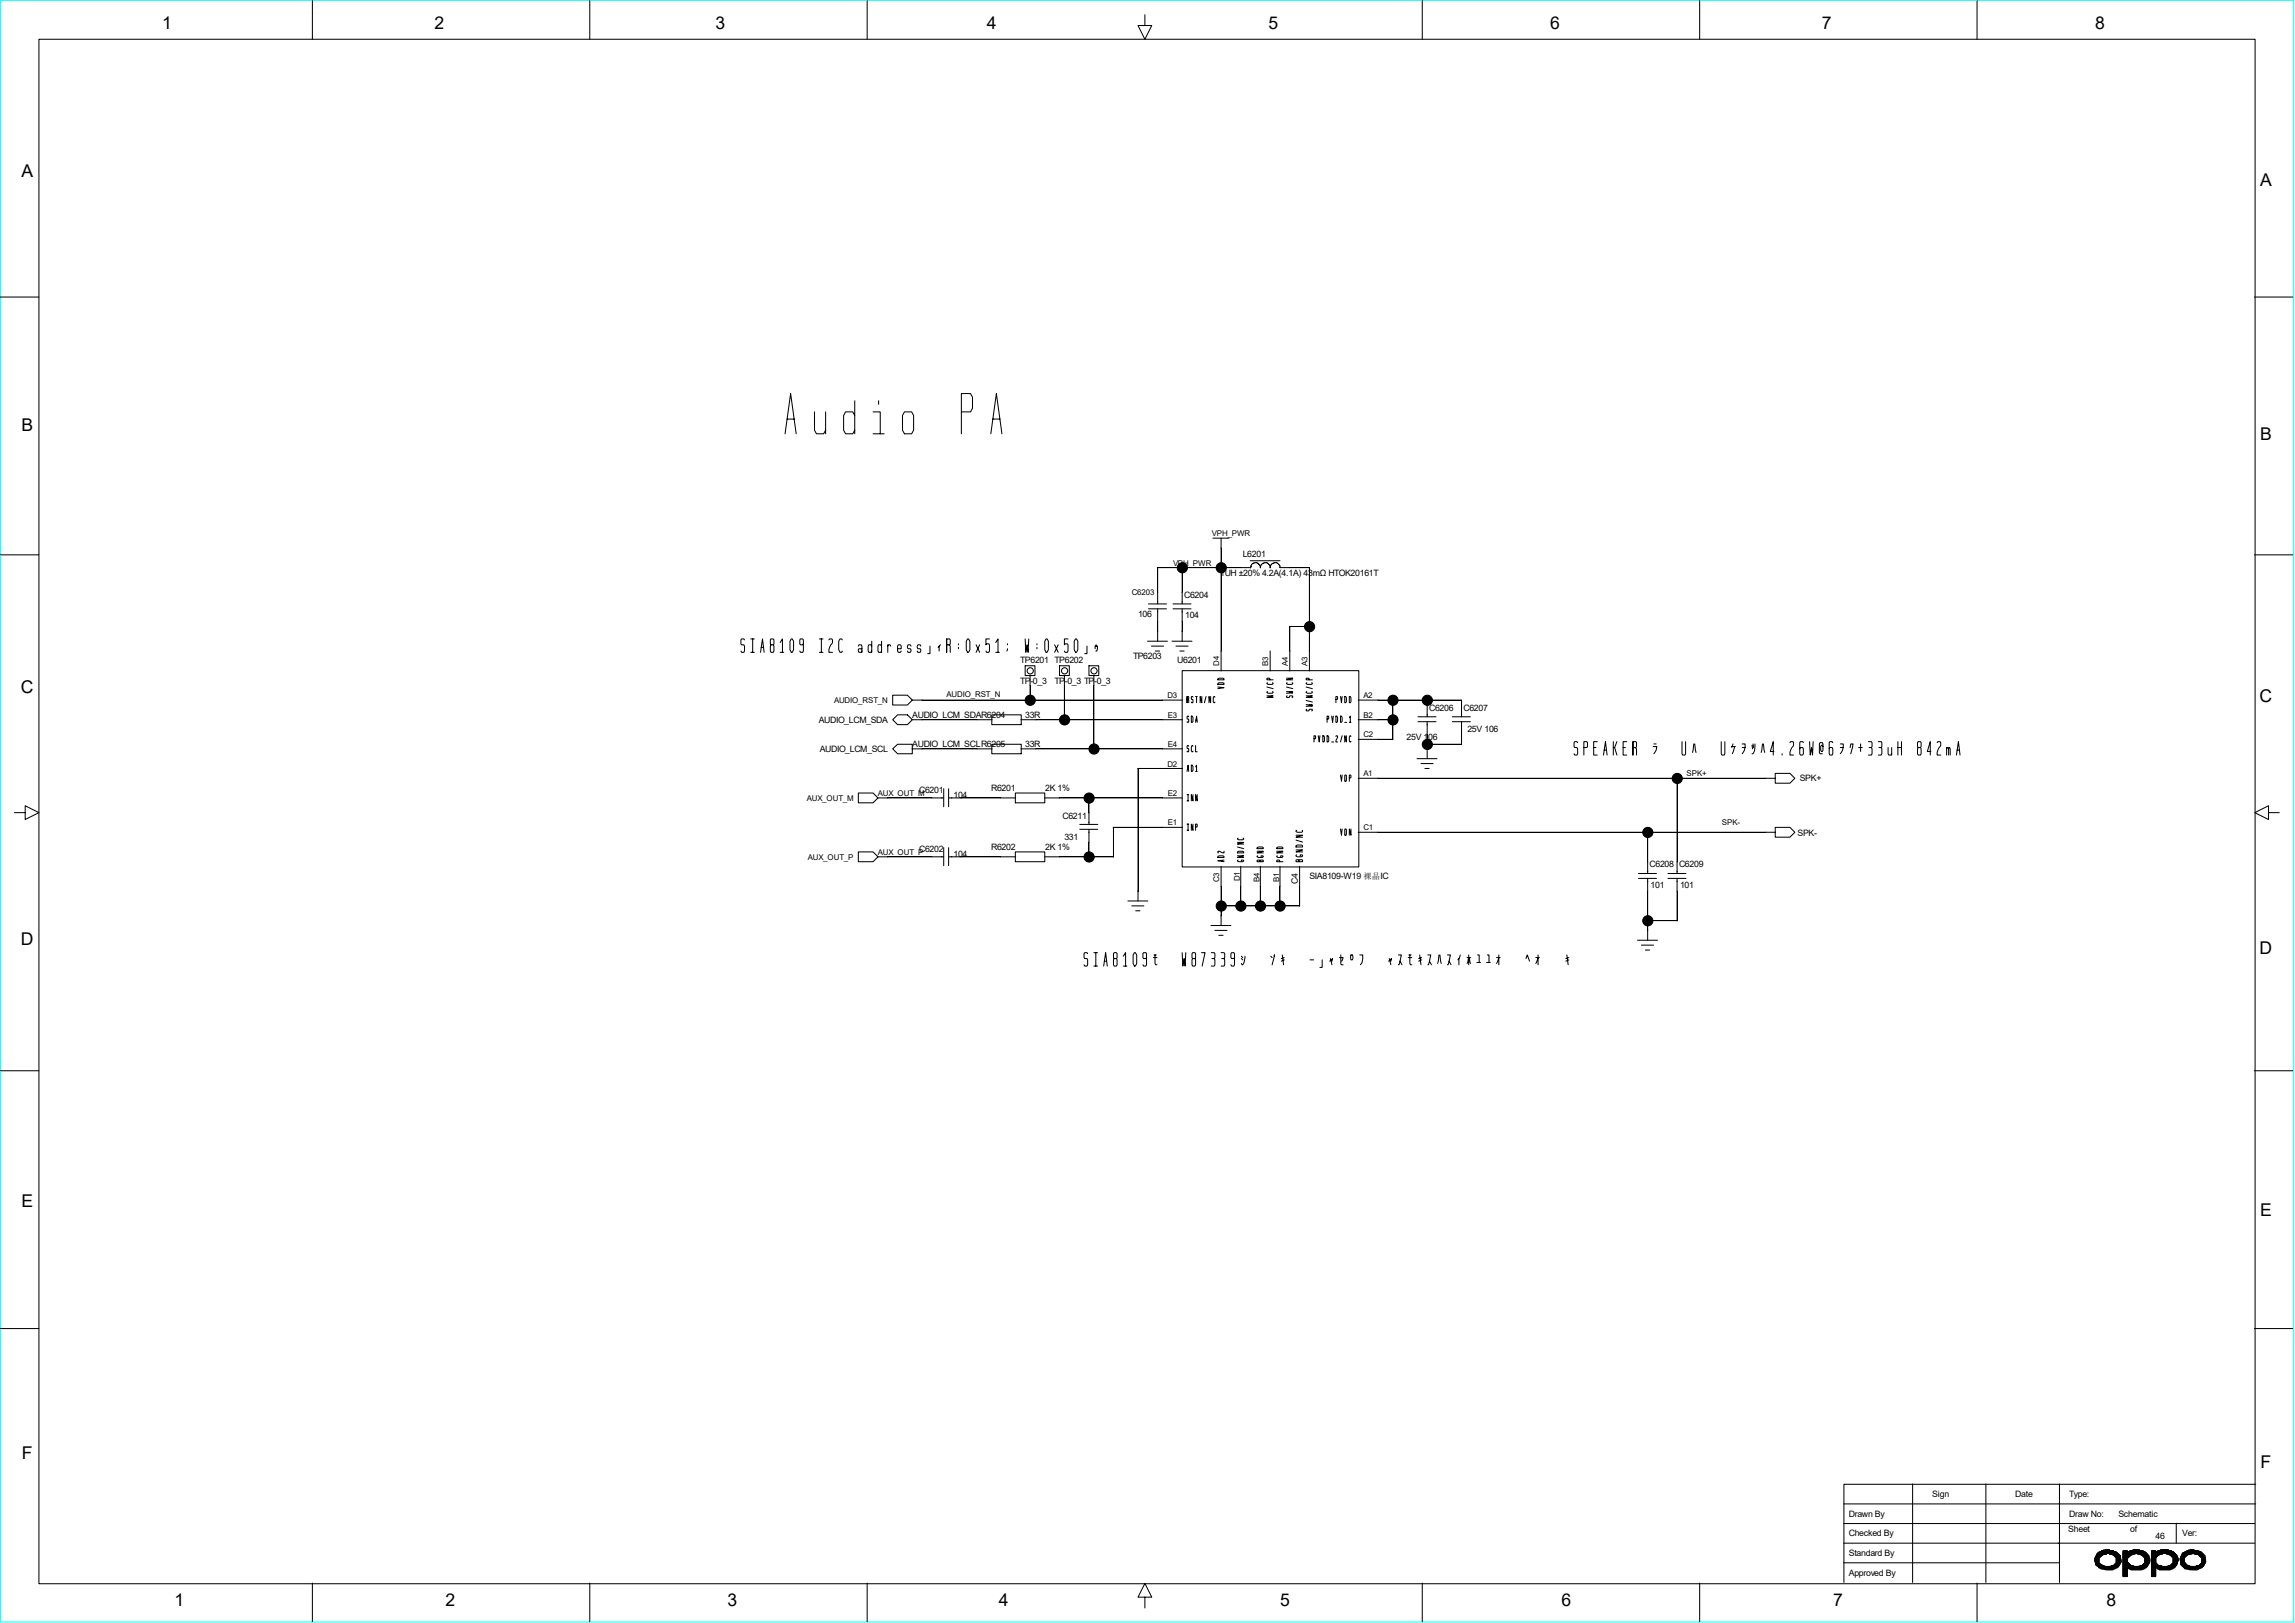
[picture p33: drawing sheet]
<svg xmlns="http://www.w3.org/2000/svg" width="297mm" height="210mm" viewBox="0 0 297 210" stroke-linecap="round" stroke-linejoin="round" font-family="sans-serif">
<defs><g id="words">
<g font-size="2.3">
<text x="21" y="3.8">1</text>
<text x="56.2" y="3.8">2</text>
<text x="92.6" y="3.8">3</text>
<text x="127.7" y="3.8">4</text>
<text x="164.2" y="3.8">5</text>
<text x="200.6" y="3.8">6</text>
<text x="235.8" y="3.8">7</text>
<text x="271.1" y="3.8">8</text>
<text x="2.8" y="22.9">A</text>
<text x="292.5" y="24.1">A</text>
<text x="2.8" y="55.8">B</text>
<text x="292.5" y="56.9">B</text>
<text x="2.7" y="89.7">C</text>
<text x="292.4" y="90.8">C</text>
<text x="2.7" y="122.3">D</text>
<text x="292.4" y="123.4">D</text>
<text x="2.8" y="156.2">E</text>
<text x="292.5" y="157.3">E</text>
<text x="2.8" y="188.8">F</text>
<text x="292.5" y="189.9">F</text>
<text x="22.6" y="207.8">1</text>
<text x="57.7" y="207.8">2</text>
<text x="94.2" y="207.8">3</text>
<text x="129.2" y="207.8">4</text>
<text x="165.7" y="207.8">5</text>
<text x="202.1" y="207.8">6</text>
<text x="237.2" y="207.8">7</text>
<text x="272.6" y="207.8">8</text>
</g>
<g font-size="1.1">
<text x="153.2" y="77.3">C6204</text>
<text x="157.9" y="74.5">1UH ±20% 4.2A(4.1A) 43mΩ HTOK20161T</text>
<text x="160.8" y="72.1">L6201</text>
<text x="147.3" y="79.9">106</text>
<text x="153.4" y="80">104</text>
<text x="132" y="85.9">TP6201 TP6202</text>
<text x="132" y="88.5">TP-0_3</text>
<text x="136.5" y="88.5">TP-0_3 TP-0_3</text>
<text x="146.6" y="85.2">TP6203</text>
<text x="152.4" y="85.9">U6201</text>
<text x="106" y="93.5">AUDIO_LCM_SDA</text>
<text x="118.1" y="92.9">AUDIO_LCM_SDAR6204</text>
<text x="132.7" y="92.9">33R</text>
<text x="182" y="95.8">25V 106</text>
<text x="185" y="91.9">C6206</text>
<text x="189.4" y="91.9">C6207</text>
<text x="189.9" y="94.7">25V 106</text>
<text x="106.1" y="97.3">AUDIO_LCM_SCL</text>
<text x="118.1" y="96.7">AUDIO_LCM_SCLR6205</text>
<text x="132.7" y="96.7">33R</text>
<text x="232.9" y="101.1">SPK+</text>
<text x="119" y="102.7">C6201</text>
<text x="123.4" y="103.3">104</text>
<text x="128.3" y="102.4">R6201</text>
<text x="135.3" y="102.4">2K 1%</text>
<text x="137.5" y="106">C6211</text>
<text x="119" y="110.3">C6202</text>
<text x="123.4" y="110.9">104</text>
<text x="128.3" y="110">R6202</text>
<text x="135.3" y="110">2K 1%</text>
<text x="137.8" y="108.7">331</text>
<text x="169.5" y="113.7">SIA8109-W19 裸晶IC</text>
<text x="213.5" y="112.2">C6208 C6209</text>
<text x="232.6" y="108.2">SPK-</text>
<text x="168" y="114.4" transform="rotate(-90 168 114.4)">C4</text>
<text x="213.6" y="114.9">101</text>
<text x="217.4" y="114.9">101</text>
<text x="239.3" y="196.3">Drawn By</text>
<text x="250.1" y="193.7">Sign</text>
<text x="260.8" y="193.7">Date</text>
<text x="267.8" y="193.7">Type:</text>
<text x="267.8" y="196.3">Draw No:</text>
<text x="274.2" y="196.3">Schematic</text>
<text x="239.3" y="198.8">Checked By</text>
<text x="239.3" y="201.3">Standard By</text>
<text x="239.3" y="203.9">Approved By</text>
<text x="267.7" y="198.3">Sheet</text>
<text x="275.7" y="198.3">of</text>
<text x="279" y="199.1">46</text>
<text x="282.4" y="198.8">Ver:</text>
</g>
<g font-size="1">
<text x="156.8" y="69.4">VPH_PWR</text>
<text x="146.5" y="77">C6203</text>
<text x="151.8" y="73.2">VPH_PWR</text>
<text x="157.8" y="86.2" transform="rotate(-90 157.8 86.2)">D4</text>
<text x="164.1" y="86.2" transform="rotate(-90 164.1 86.2)">B3</text>
<text x="166.7" y="86.2" transform="rotate(-90 166.7 86.2)">A4</text>
<text x="169.2" y="86.2" transform="rotate(-90 169.2 86.2)">A3</text>
<text x="107.9" y="91">AUDIO_RST_N</text>
<text x="122.5" y="90.1">AUDIO_RST_N</text>
<text x="151.1" y="90.3">D3</text>
<text x="151.1" y="92.9">E3</text>
<text x="176.4" y="95.4">C2</text>
<text x="176.4" y="92.9">B2</text>
<text x="176.4" y="90.3">A2</text>
<text x="151.1" y="99.2">D2</text>
<text x="151.1" y="96.6">E4</text>
<text x="176.4" y="100.5">A1</text>
<text x="218.3" y="100.5">SPK+</text>
<text x="104.4" y="103.6">AUX_OUT_M</text>
<text x="113.6" y="103">AUX_OUT_M</text>
<text x="151.1" y="103">E2</text>
<text x="151.1" y="106.8">E1</text>
<text x="176.4" y="107.4">C1</text>
<text x="222.8" y="106.8">SPK-</text>
<text x="104.6" y="111.3">AUX_OUT_P</text>
<text x="113.6" y="110.6">AUX_OUT_P</text>
<text x="157.8" y="114.2" transform="rotate(-90 157.8 114.2)">C3</text>
<text x="160.4" y="114" transform="rotate(-90 160.4 114)">D1</text>
<text x="163" y="114.1" transform="rotate(-90 163 114.1)">B4</text>
<text x="165.5" y="114.1" transform="rotate(-90 165.5 114.1)">B1</text>
</g>
</g></defs>
<path d="M.1 0h296.7v209.9h-296.7z" fill="none" stroke="#0ff" stroke-width=".13"/>
<g fill="none" stroke="#000" stroke-width=".13">
<path d="M5 5.1h286.8v199.8h-286.8zM40.4 .1v5M76.3 .1v5M112.2 .1v5M148.2 1.9v1.4h.9l-.9 1.8-.9-1.8h.9M184.1 .1v5M220 .1v5M255.9 .1v5M0 38.4h5M291.8 38.4h5M101.6 56.1l.7-5.2 .7 5.2M101.9 54.2h.9"/>
<path d="M105.4 53.3v2.4l.3 .4h.9l.2-.4v-2.4M106.8 55.7v.4M110.6 53.8l-.2-.5h-1l-.2 .5v1.9l.2 .4h1l.2-.4M110.6 51.9v4.2M113 53.3h.9v2.8M113 56.1h1.4M113.7 51.9v.4M117.1 53.3h.9l.2 .5v1.9l-.2 .4h-.9l-.3-.4v-1.9zM124.4 53.3h1.2l.3-.5v-1.4l-.3-.5h-1.2v5.2M128.2 56.1l.7-5.2 .8 5.2M128.5 54.2h.9M0 71.8h5"/>
<path d="M148.6 78.8h2.4M148.6 78.1h2.4M149.8 73.4h12.1M149.8 73.4v4.7M149.8 78.8v4.2M151.8 78.8h2.3M151.8 78.1h2.3M153 73.4v4.7M153 78.8v4.2M157 69.6h2M158 69.6v17.2M161.8 72.6h3.9"/>
<path d="M162.4 72.8l.4 .1 .3 .4M162.4 72.8a.64 .64 0 0 0-.6 .7M163.1 73.2v.3M163.7 72.8l.3 .1 .4 .4M163.7 72.8a.64 .64 0 0 0-.6 .6M164.4 73.2v.3M164.9 72.8l.4 .1 .4 .4M165 72.8a.64 .64 0 0 0-.6 .6M165.6 73.4h3.9v13.4M165.7 73.2v.2M291.8 71.8h5M96.4 82.8l-.1-.1h-.3l-.1 .1v.5l.1 .1h.3l.1 .2v.6l-.1 .2h-.3l-.1-.2"/>
<path d="M97.2 84.4h.4M97.2 82.7h.4M97.4 82.7v1.7M98.4 84.4l.3-1.7 .2 1.7M98.5 83.8h.3M99.8 83.4l-.1 .2v.6l.1 .2h.3l.1-.2v-.6l-.1-.2h-.3l-.1-.1v-.5l.1-.1h.3l.1 .1v.5l-.1 .1M101 83.1l.3-.4v1.7M101 84.4h.4M102.4 82.7h.1l.2 .3v1.1l-.2 .3h-.1l-.2-.3v-1.1zM104 83.3l-.1 .1h-.3l-.1-.1v-.5l.1-.1h.3l.1 .1v1.4l-.1 .2h-.3l-.1-.2M106 84.4h.5M106 82.7h.5"/>
<path d="M106.3 82.7v1.7M107.3 82.8l.1-.1h.3v.1a1.34 1.34 0 0 1-.3 1l-.1 .6h.4M109 82.8l-.1-.1h-.2l-.2 .3v1.1l.2 .3h.2l.1-.2M111.1 83.6l.1-.2h.3v.2v.6v.2h-.3l-.1-.2 .1-.3h.3M111.5 84.2v.2M112.8 83.6l-.1-.2h-.3v.2v.6v.2h.3l.1-.2M112.8 83v1.4M114.1 83.6l-.1-.2h-.3l-.1 .2v.6l.1 .2h.3l.1-.2M114.1 83v1.4M114.9 83.6l.1-.2h.2l.1 .2M114.9 83.4v1M115.5 90h1.9l.7 .6-.7 .6h-1.9z"/>
<path d="M115.5 93.1l.7-.6h1.2l.7 .6-.7 .7h-1.2zM115.5 96.9l.7-.6h1.9v1.2h-1.9zM116.2 83.9h.4l-.1-.5h-.3v.2v.6v.2h.3l.1-.2M117.9 83.6l-.1-.2h-.3l-.1 .4 .1 .1h.3l.1 .3-.1 .2h-.3l-.1-.2M118 90.6h35M118 93.1h10.4M118 96.9h10.4M119.2 83.6l-.1-.2h-.3l-.1 .4 .1 .1h.3l.1 .3-.1 .2h-.3l-.1-.2M120.4 83.6v1h-.3M121.5 83.6v.6M121.7 83.4l-.3 .4M122.5 82.7v1.7v-1.7h.4l.1 .1v.5l-.1 .1h-.4"/>
<path d="M122.8 83.4l.2 .2v.8M124 83.3v.1M124 83.8v.1M125.2 82.7h.1l.2 .3v1.1l-.2 .3h-.1l-.1-.3v-1.1zM126.3 83.4l.5 1M126.8 83.4l-.5 1M128.1 82.7h-.5v.7l.1-.1h.3l.1 .1v.8l-.1 .2h-.3l-.1-.2M128.4 92.5h3.8v1.3h-3.8zM128.4 96.3h3.8v1.2h-3.8zM128.9 83.1l.3-.4v1.7M128.9 84.4h.4M130.4 83.9l-.1 .3"/>
<path d="M130.4 83.3v.1M132.1 93.1h20.9M132.1 96.9h20.9M132.7 86.1h1.2v1.3h-1.2zM132.7 82.7l.1 1.7 .1-1 .2 1v-1.7M133.3 87.4v3.2M134.2 83.3v.1M134.2 83.8v.1M135.4 82.7h.1l.2 .3v1.1l-.2 .3h-.1l-.2-.3v-1.1zM136.5 83.4l.4 1M136.9 83.4l-.4 1M137.1 86.1h1.3v1.3h-1.3z"/>
<path d="M137.8 87.4v5.8M138.2 82.7h-.4v.7v-.1h.3l.1 .1v.8l-.1 .2h-.3v-.2M139.2 82.7h.1l.2 .3v1.1l-.2 .3h-.1l-.2-.3v-1.1zM140.7 83.6v1h-.3M140.9 86.1h1.3v1.3h-1.3zM141.6 87.4v9.5M141.7 83.9v-.3h.3l-.1 .6h-.1M141.9 83.4v.2M147.2 99.4h5.8M147.3 99.4v17.2M148.5 83h2.6M149 83.6h1.6"/>
<path d="M149.5 84.2h.6M151.7 83h2.6M152.2 83.6h1.6M152.7 84.2h.5M153 86.8h22.9v25.4h-22.9zM153.6 99.8l.2-.8v.8M153.6 90.1v.8v-.8h.2v.3l-.2 .1M153.7 99.5h.1M153.8 90.5v.1v.3M153.8 92.8v-.1l-.2 .1 .1 .2 .1 .1v.4l-.2-.1M153.8 96.6v-.1l-.2 .1 .1 .3h.1v.4l-.2-.1M154.2 99h.1l.1 .2v.5l-.1 .1h-.1z"/>
<path d="M154.2 92.7h.1l.1 .1v.5l-.1 .2h-.1zM154.4 90.2l-.1-.1-.1 .1v.3l.2 .1-.1 .3-.1-.1M154.4 96.6l-.1-.1-.1 .1v.6l.1 .1 .1-.1M154.7 99.2l.2-.2v.8M154.7 93.5l.2-.8v.8M154.7 96.5v.8h.2M154.7 90.1h.2M154.7 99.8h.2M154.8 93.2h.1M154.9 90.1v.8M155.5 90.1v.8l-.2-.8v.8M156.1 90.1l-.2 .8"/>
<path d="M156.7 90.1v.8l-.2-.8v.8M157.2 90.2l-.1-.1-.1 .2v.5l.1 .1 .1-.1M157.6 88.9l.8 .1-.8 .1M157.6 88.4l.7-.1 .1 .1v.2h-.8zM157.6 87.8h.7h.1v.2h-.8zM164 90h.8l-.8 .3h.8M164 88.9l.8 .2M164 89.5v.1l.1 .1h.5l.2-.1-.1-.1M164 88.3v.2l.1 .1h.5l.2-.1-.1-.2M164.3 88v-.2h-.3v.2h.8M164.4 84.2v2.6M166.5 89.5h.8l-.4 .1 .4 .1h-.8"/>
<path d="M166.5 87.8h.8l-.8 .2h.8M166.5 88.9l.8 .2M166.6 90l-.1 .1 .1 .2 .3-.1 .1-.2 .3 .1-.1 .2M166.6 88.3l-.1 .2 .2 .1h.5l.1-.1-.1-.2M166.9 81.1h2.6M166.9 81.1v5.7M169 91.2h.8l-.4 .1 .4 .1h-.8M169 90h.8l-.8 .3h.8M169 90.6l.8 .2M169 88.9l.8 .2M169.1 91.8h-.1l.1 .2 .3-.1 .1-.1h.3v.2M169.1 89.5l-.1 .1 .2 .1h.5l.1-.1v-.1"/>
<path d="M169.1 88.3l-.1 .2 .2 .1h.5l.1-.1v-.2M169.4 88l-.1-.2h-.3v.2h.8M170.1 95.6l.2-.1-.1-.3h-.1v.8M170.6 95.2l.1 .8 .1-.8M171.2 95.2h.1l.1 .2v.5l-.1 .1h-.1zM171.7 93h.3l-.1-.3h-.2v.8M171.7 95.2h.2l.1 .2v.5l-.1 .1h-.2zM172.3 92.7l.2 .8 .1-.8M172.3 96h.3M172.9 95.3v-.1l.2 .1-.2 .7h.2M172.9 92.7h.1l.1 .1v.5l-.1 .2h-.1zM172.9 90.5l.2-.1v-.3h-.2v.8"/>
<path d="M173.5 90.1l.1 .8 .1-.8M173.5 92.7h.1l.1 .1v.5l-.1 .2h-.1zM173.7 95.2l-.2 .8M174 90.1h.2v.2v.5v.1h-.2zM174 93.5h.3M174.2 95.2v.8l-.2-.8v.8M174.6 90.1h.2v.2v.5v.1h-.2zM174.6 92.9l.2-.2v.8M174.6 93.5h.2M174.8 95.3l-.1-.1-.1 .2v.5l.1 .1 .1-.1M175.8 90.6h13.3v2.2M175.8 93.1h4.5"/>
<path d="M175.8 95.7h4.5M180.3 90.6v5.1M183.4 98.2h2.6M183.5 93.4h2.3M183.5 92.8h2.3M183.9 98.8h1.6M184.4 99.4h.6M184.7 96.3h4.4M184.7 90.6v2.2M184.7 93.4v4.8M188 93.4h2.3M188 92.8h2.3"/>
<path d="M189.1 93.4v3M204.2 96.1l-.1-.1h-.3l-.1 .1v.5l.1 .1h.3l.1 .2v.6l-.1 .2h-.3l-.1-.2M205 96.7h.4v-.1v-.5v-.1h-.4v1.7M206.2 96.7h.3M206.7 96h-.5v1.7h.5M207.5 97.7l.3-1.7 .2 1.7M207.6 97.1h.3M208.8 96v1.7M209 96.7l.3 1M209.3 96l-.3 .7h-.2M210.1 96.7h.3M210.5 96h-.4v1.7h.4"/>
<path d="M211.3 96v1.7v-1.7h.4l.1 .1v.5l-.1 .1h-.4M211.6 96.7l.2 .2v.8M214 96.6h.4l-.1 .5-.3 .4M214 96.3h.3M217.7 96v1.5l.1 .2h.3v-.2v-1.5M219.2 96.3l-.2 1.1M219.3 96.3l.2 1.1M222.8 96v1.5v.2h.3l.1-.2v-1.5M224.1 96.6h.5M224.3 96.3l-.2 .4M224.5 96.6l-.3 .9M225.5 96.3h.3a1.49 1.49 0 0 1-.3 1.2"/>
<path d="M225.5 96.7h.3M226.7 96.4l.1 .5M226.9 96.3v.4M227.1 96.3l-.1 .9-.1 .3h-.2M228.1 96.3l-.2 1.1M228.2 96.3l.2 1.1M229.6 97.2h-.5l.4-1.2v1.7M230.6 97.5v.2M231.6 96.1l.1-.1h.3l.1 .1a1.34 1.34 0 0 1-.4 1l-.1 .6h.5M233.4 96.1l-.1-.1h-.3l-.1 .1v1.4l.1 .2h.3l.1-.2v-.6l-.1-.2h-.3l-.1 .2M234.2 96l.1 1.7 .1-1 .2 1 .1-1.7M235.9 96.6l-.1-.2h-.1l-.1 .2 .1 .6h.1l.1-.1v-.8l-.1-.2h-.3v.2v1.1v.1h.3"/>
<path d="M237.2 96.1l-.1-.1h-.3l-.1 .1v1.4l.1 .2h.3l.1-.2v-.6l-.1-.2h-.3l-.1 .2M238.2 96.3h.3a1.49 1.49 0 0 1-.3 1.2M238.2 96.7h.3M239.4 96.7l.1-.4h.3l-.3 1.2M240.5 96.7h.5M240.8 96.3v.9M241.8 96h.4l.1 .1v.5l-.1 .1h-.3M242.1 96.7h.1M242.2 96.7l.1 .2v.6l-.1 .2h-.4M243.1 96h.4v.1v.5v.1h-.3M243.3 96.7h.1M243.5 96.7v.2v.6v.2h-.4"/>
<path d="M244.3 96.7v.8l.1 .2h.3l.1-.2v-.8M244.8 97.5v.2M245.6 96.7h.5M245.6 96v1.7M246.1 96v1.7M248.2 96.7v.2v.6v.2h.3l.1-.2v-.6l-.1-.2h-.3v-.1v-.5v-.1h.3l.1 .1v.5l-.1 .1M249.9 97.2h-.5l.4-1.2v1.7M250.7 96.1l.1-.1h.3l.1 .1a1.34 1.34 0 0 1-.4 1l-.1 .6h.5M251.9 96.9l.1-.2 .2 .2v.8M251.9 96.7v1M252.2 96.9v-.2h.1l.1 .2v.8M253.2 97.7l.2-1.7 .3 1.7"/>
<path d="M253.3 97.1h.3M1.9 105.2h1.4v-.9l1.7 .9-1.7 .8v-.8M111.1 102.6h1.9l.6 .7-.6 .6h-1.9zM111.1 110.2h1.9l.6 .7-.6 .6h-1.9zM113.6 103.3h8.5M113.6 110.9h8.5M122.1 102.1v2.3M122.1 109.7v2.3M122.8 103.3h8.6M122.8 110.9h8.6M122.8 102.1v2.3M122.8 109.7v2.3"/>
<path d="M131.4 102.6h3.8v1.3h-3.8zM131.4 110.2h3.8v1.3h-3.8zM135.2 103.3h17.8M135.2 110.9h8.9M139.7 107.3h2.4M139.7 106.7h2.4M140.9 103.3v3.4M140.9 107.3v3.6M144.1 107.1h8.9M144.1 107.1v3.8M146 116.6h2.5M146.5 117.2h1.5"/>
<path d="M147 117.9h.5M153.6 103.6h.2M153.6 102.8h.2M153.6 107.4h.2M153.6 106.6h.2M153.8 102.8v.8M153.8 106.6v.8M154.4 102.8v.8l-.2-.8v.8M154.4 106.6v.8l-.2-.8v.8M154.7 107l.2-.1v-.3h-.2v.8M154.9 102.8v.8l-.2-.8v.8M156.7 119.8h2.6"/>
<path d="M157.6 110.8l.7-.1 .1 .1v.2h-.8zM158 117.2h10.2M158 112.1v7.7M158.1 111.3v.2M158.4 111.3l-.8 .1 .8 .1M158.4 110.2v.2l-.7-.2h-.1l.1 .2M160.1 110.7h.9l-.9 .3h.9M160.1 110.2h.7h.2v.2h-.9zM160.1 109h.9l-.9 .2h.9M160.1 109.6l.9 .2M160.2 111.3l-.1 .1 .2 .1h.5l.2-.1-.1-.1h-.2v.1M160.2 108.5l-.1 .1 .2 .1h.5l.2-.1-.1-.1"/>
<path d="M160.6 112.1v5.2M162.7 110.2h.8l-.8 .2h.8M162.7 109.7l.7-.1 .1 .1v.1h-.8zM162.8 110.7l-.1 .2 .2 .1h.5l.1-.1-.1-.2h-.2v.1M163.1 111.3v.2h.4l-.1-.2h-.7v.2h.4M163.1 112.1v5.2M165.2 110.2h.8l-.8 .2h.8M165.2 109.7l.7-.1 .1 .1v.1h-.8zM165.3 110.7l-.1 .2 .2 .1h.5l.1-.1-.1-.2h-.2v.1M165.6 111.5l-.1-.2h-.3v.2h.8M165.7 112.1v5.2M167.7 110h.9l-.9 .2h.9"/>
<path d="M167.7 109.4l.7-.1 .2 .1v.2h-.9zM167.7 108.1h.9l-.9 .2h.9M167.7 108.7l.9 .3M167.8 110.6l-.1 .2 .2 .1h.5l.2-.1v-.1l-.3-.1v.1M167.8 107.4l-.1 .2 .2 .1h.5l.2-.1-.1-.2M168.1 111.3v.2h.5l-.1-.2h-.8v.2h.4M168.2 112.1v5.2M173.5 107.3l.1 .8 .1-.8M173.5 100.3l.1 .8 .1-.8M174.1 107.3l.1 .1v.7l-.2-.1zM174.1 100.3l.1 .1v.7l-.2-.1zM174.6 100.7l.2-.1v-.3h-.2v.8"/>
<path d="M174.8 107.3v.8l-.2-.8v.8M175.8 100.7h54M175.8 107.7h54M212 113.7h2.4M212 113h2.4M213.2 119.1h3.8M213.2 107.7v5.3M213.2 113.7v8M215.9 113.7h2.3M215.9 113h2.3M217 100.7v12.3M217 113.7v5.5"/>
<path d="M229.7 100.1h1.9l.7 .6-.7 .6h-1.9zM229.7 107.1h1.9l.7 .6-.7 .6h-1.9zM293.6 105.2v-.9l-1.8 .9 1.8 .8v-.8h1.4M0 138.6h5M140.8 123.4l-.1-.1h-.3l-.1 .1v.5l.1 .1h.3l.1 .2v.6l-.1 .2h-.3l-.1-.2M141.6 125h.4M141.6 123.3h.4M141.8 123.3v1.7M142.8 125l.3-1.7 .2 1.7M142.9 124.4h.3M144.2 124l-.1 .2v.6l.1 .2h.3l.1-.2v-.6l-.1-.2h-.3l-.1-.1v-.5l.1-.1h.3l.1 .1v.5l-.1 .1M145.4 123.7l.3-.4v1.7"/>
<path d="M145.4 125h.4M146.8 123.3h.1l.2 .3v1.1l-.2 .3h-.1l-.2-.3v-1.1zM148.4 123.9l-.1 .1h-.3l-.1-.1v-.5l.1-.1h.3l.1 .1v1.4l-.1 .2h-.3l-.1-.2M149.3 123.9h.4M149.4 123.6h.2M149.5 123.6v1.1l.1 .1h.1M153 123.3l.1 1.7 .1-1 .2 1 .1-1.7M154.3 124v.2v.6v.2h.3l.1-.2v-.6l-.1-.2h-.3v-.1v-.5v-.1h.3l.1 .1v.5l-.1 .1M155.5 123.3h.5l-.4 1.7M156.8 123.3h.3l.1 .1v.5l-.1 .1h-.3M157 124h.1M157.1 124l.1 .2v.6l-.1 .2h-.3"/>
<path d="M157.2 120.4h1.6M157.7 121h.6M158 123.3h.4l.1 .1v.5l-.1 .1h-.3M158.3 124h.1M158.4 124l.1 .2v.6l-.1 .2h-.4M159.8 123.9l-.1 .1h-.3l-.1-.1v-.5l.1-.1h.3l.1 .1v1.4l-.1 .2h-.3l-.1-.2M160.7 123.7l.1 .2M160.7 124l.1 .2M161.1 123.7l-.1 1-.2 .1-.1-.1M164.5 123.7l.1 .2M164.9 123.7v-.1l-.3 1.2M165.9 123.6l.2 1.2"/>
<path d="M166.2 123.9l-.4 .1M166.2 124.2l-.4 .2M169.5 124.2h.5M171.1 124.2v1h-.3M172.1 124.4l.4-.4-.1 .4M172.2 124l.2 .8M173.4 123.9h.4l-.1 .5M173.5 123.6v1.1l.1 .1h.2M174.8 123.6h.2l.1 .1-.1 .5h-.2zM176 123.6h.4l-.1 .9-.2 .3M179.7 124.4l.4-.4-.1 .4M179.8 124l.2 .8"/>
<path d="M181 123.6h.4l-.3 1.2h-.1M181.2 124.4l.2 .4M182.2 123.9h.5M182.3 123.6h.3M182.5 123.6v1.1v.1h.2M183.7 123.6l.2 1.2M184 123.9l-.4 .1M184 124.2l-.4 .2M184.8 123.6h.4l-.3 1.2h-.1M185 124.4l.3 .4M186.2 123.6l-.1 1.1M186.4 123.6l.1 1.1"/>
<path d="M187.3 123.6h.4l-.3 1.2h-.1M187.5 124.4l.3 .4M188.8 124v.8M189 123.6l-.1 .3-.2 .3M189.9 123.9h.4M190 124l-.1 .7M190.1 123.6v1.2M190.2 124l.1 .7M191.1 124.5h.5M191.2 123.6h.2v.9M192.4 124.5h.5M192.5 123.6h.2v.9"/>
<path d="M193.7 123.9h.4M194 123.9l-.3 .8M194 123.6v1.2M197.5 124l.2-.4 .3 .8M198.8 123.9h.4M199.1 123.9l-.3 .8M199.1 123.6v1.2M202.8 123.6l.1 1.2M203 123.9l-.4 .1M203 124.2l-.4 .2M211.9 121.7h2.6M212.4 122.3h1.6"/>
<path d="M212.9 122.9h.6M291.8 138.6h5M0 171.9h5M291.8 171.9h5M238.6 194.6h53.3M238.6 199.7h53.2M238.6 197.1h53.2M247.5 192v12.8M257 192v12.8M266.5 192v12.8M281.6 197.1v2.6M291.9 192.1h-53.3v12.7"/>
<path d="M40.4 204.9v4.9M76.3 204.9v4.9M112.2 204.9v4.9M148.2 206.7h.9l-.9-1.8-.9 1.8h.9v1.4M184.1 204.9v4.9M220 204.9v4.9M238.6 202.2h27.9M255.9 204.9v4.9M271.1 201.6h.6M271.1 201.7h.5M271.1 201.8h.5M271.1 202h.5"/>
<path d="M271.1 202.1h.5M271.2 202.2h.4M271.2 201.3h.8M271.2 202.4h.7M271.2 202.5h.8M271.2 201.5v1M271.2 201.4v.8M271.3 202.6h.8M271.4 201.2v1.4h.6v.4v-.6M271.4 201.2v1.3M271.4 201h2.5M271.5 201v1.6v-1.5v.1"/>
<path d="M271.5 202.2v.4h.7M271.5 201a2.22 2.22 0 0 1 2.9 .3l.1 .8a1.54 1.54 0 0 1-1.7 1l-.9-.1-.7-.5-.1-.8zM271.6 201.6l.5-.4 .7-.2 .7 .2 .4 .4v.6l-.4 .4-.7 .1-.7-.1-.5-.4zM271.6 200.9v1.8M271.6 200.8h2.2M271.7 200.8v.7M271.7 202.3v.6M271.9 202.5v.5h1.9M271.9 200.8v.7h-.7M272 200.7v.5M272 200.7h1.4M272.1 200.7v.5h-.8"/>
<path d="M272.1 202.6v.4M272.2 200.7v.4M272.2 202.6v.4M272.2 200.6h.8M272.4 200.7v.4M272.4 202.7v.4M272.5 203.1h1M272.5 200.5v.6M272.5 202.7v.4M272.6 200.5v.6h-1.3M272.6 202.7v.4M272.8 200.5v.5"/>
<path d="M272.8 202.7v.4M272.9 200.5v.5M272.9 202.7v.4M273 200.5v.6h1.2M273 202.7v.4M273.1 200.7v.4M273.1 202.7v.4M273.3 200.7v.4M273.3 202.6v.5M273.3 202.6h1M273.4 200.7v.4M273.4 202.6v.5"/>
<path d="M273.4 201.2h.9M273.5 202.6v.4v-.4M273.5 200.7v.5M273.6 201.3h.8M273.6 200.8v.5M273.6 202.4v.6h-1.5M273.7 201.5h.7M273.8 200.8v.7M273.8 202.3v.6M273.9 202.2h.5M273.9 201.6h.5M273.9 201.7h.5"/>
<path d="M273.9 201.8h.6M273.9 202h.6M273.9 202.1h.6M273.9 200.8v.8M273.9 202.2v.7M274 200.9v2h-2.4M274.2 201v1.7h-2.6M274.3 201.2v1.3h-.7M274.4 201.3v1.1h-.7M274.7 202.2h.7M274.7 201h3M274.7 201.2h1.2"/>
<path d="M274.7 201.6h.6M274.7 201.7h.6M274.7 201.8h.6M274.7 202h.6M274.7 202.1h.6M274.7 202.4h.8M274.7 202.5h1M274.7 202.6h1.1M274.7 203h.6M274.7 203.1h.6M274.7 200.8h2.9M274.7 200.7h.6"/>
<path d="M274.7 203.2h.6M274.7 203.4h.6M274.7 203.5h.6M274.7 203.6h.6M274.7 203.8h.6M274.7 203.9h.6M274.8 200.7h.5v.3v-.2l.9-.2h.6l.3 .1a1.21 1.21 0 0 1 1 .9 1.21 1.21 0 0 1-.4 1.3 2.25 2.25 0 0 1-1.4 .2 .83 .83 0 0 1-.9-.2h-.1v1.1h-.5zM274.8 200.7v3.3M274.9 200.7v3.3M275 200.7v3.3M275.2 200.7v3.3M275.3 200.7v3.3h-.6"/>
<path d="M275.3 201.6l.5-.4 .6-.2 .8 .2 .4 .4v.6l-.4 .4-.8 .1-.6-.1-.5-.4zM275.4 200.8v.8M275.4 202.2v.7M275.5 203h2.1M275.5 200.8v.7h-.8M275.5 202.3v.7M275.6 200.7h1.7M275.7 200.7v.6h-1M275.7 202.4v.6M275.8 200.7v.5M275.8 202.6v.5M275.9 200.7v.4"/>
<path d="M275.9 202.6v.5M276.1 200.5v.6M276.1 202.6v.5M276.1 200.6h.7M276.2 200.5v.6h-1.5M276.2 202.7v.4M276.3 200.5v.6M276.3 202.7v.4M276.4 200.5v.5M276.4 202.7v.4M276.6 200.5v.6M276.6 202.7v.4"/>
<path d="M276.6 201.1h1.2M276.7 200.5v.6M276.7 202.7v.4M276.8 200.5v.6M276.8 202.7v.4M276.9 200.7v.4M276.9 202.6v.5M277 201.2h1M277 202.6h.8M277.1 200.7v.4M277.1 202.6v.5M277.2 200.7v.5"/>
<path d="M277.2 202.6v.5h-1.4M277.3 201.3h.8M277.3 202.5h.7M277.3 200.7v.6M277.3 202.4v.6M277.4 201.5h.7M277.5 200.8v.7M277.5 202.3v.7M277.5 202.2h.7M277.5 201.6h.6M277.5 201.7h.7M277.5 201.8h.7"/>
<path d="M277.5 202.1h.7M277.6 200.8v.8M277.6 202.2v.7M277.7 200.9v2h-3M277.8 201v1.7h-3.1M278 201.2v1.4M278.1 201.3v1.1h-.7M278.2 201.8v.2h-.7M278.4 202.2h.6M278.4 201h3M278.4 201.2h1.1M278.4 201.6h.6"/>
<path d="M278.4 201.7h.6M278.4 201.8h.6M278.4 202h.6M278.4 202.1h.6M278.4 202.4h.7M278.4 202.5h.8M278.4 202.6h1.1M278.4 203h.6M278.4 203.1h.6M278.4 200.8h2.9M278.4 200.7h.6M278.4 203.2h.6"/>
<path d="M278.4 203.4h.6M278.4 203.5h.6M278.4 203.6h.6M278.4 203.8h.6M278.4 203.9h.6M278.5 200.7h.5v.3v-.2h.1a2.02 2.02 0 0 1 2.4 .3l.1 .2a.49 .49 0 0 1 .2 .8 1.18 1.18 0 0 1-1.6 1h-.2a.83 .83 0 0 1-.9-.2h-.1v1.1h-.5zM278.5 200.7v3.3M278.6 200.7v3.3M278.7 200.7v3.3M278.8 200.7v3.3M279 200.7v3.3h-.6M279.1 200.8v.7h-.7"/>
<path d="M279.1 202.3v.6M279.2 203h2.1M279.2 200.7v.6h-.8M279.2 202.4v.6M279.3 200.7h1.7M279.4 200.7v.5M279.4 202.6v.4M279.4 201.2l.7-.2 .8 .2 .4 .4v.6l-.4 .4-.8 .1-.7-.1-.4-.4v-.6zM279.5 200.7v.4M279.5 202.6v.5M279.6 200.5v.6M279.6 202.6v.5"/>
<path d="M279.7 200.5v.6h-1.3M279.7 202.6v.5M279.9 200.5v.6M279.9 202.7v.4M280 200.5v.5M280 202.7v.4M280.1 200.5v.5M280.1 202.7v.4M280.2 200.5v.5M280.2 202.7v.4M280.3 201.1h1.2M280.4 200.5v.6"/>
<path d="M280.4 202.7v.4M280.5 200.5v.6M280.5 202.7v.4M280.6 200.5v.6M280.6 202.6v.5M280.7 201.2h.9M280.8 200.7v.4M280.8 202.6v.5M280.8 202.6h.7M280.9 200.7v.5M280.9 202.6v.5h-1.5M281 201.3h.8"/>
<path d="M281 202.5h.6M281 200.7v.6M281 202.4v.6M281.1 201.5h.7M281.1 200.8v.7M281.1 202.3v.7M281.2 202.2h.6M281.2 201.6h.7M281.2 201.7h.7M281.2 201.8h.7M281.2 202h.7M281.2 202.1h.6"/>
<path d="M281.3 200.8v2.1M281.4 200.9v2h-3M281.5 201v1.7h-3.1M281.6 201.2v1.4M281.8 201.3v1.1h-.7M282.1 201.7h.6M282.2 201.8h.5M282.2 202h.5M282.2 202.2h.5M282.2 201.6h.5M282.2 202.4h.6M282.3 201.3v1.2h.7"/>
<path d="M282.3 202.1h.4M282.4 201.2h.8M282.4 202.6h.8M282.4 201v1.6M282.5 201h2.4M282.5 200.9v1.8M282.5 201a2.06 2.06 0 0 1 2.8 .3l.2 .8-.4 .6-.8 .4-1.5-.1-.5-.5-.1-.8zM282.6 202.9h2.4M282.7 200.9v2M282.7 200.8h2.1M282.8 200.8v.7h-.6M282.8 202.2v.8"/>
<path d="M282.9 200.8v.5h-.5M282.9 202.3v.7M283 200.7h1.3M283 201.2l.8-.2 .8 .2 .3 .4v.6l-.3 .4-.8 .1-.8-.1-.3-.4v-.6zM283 200.7v.5M283 202.4v.6M283.2 200.7v.4M283.2 202.6v.4M283.3 200.6h.6M283.3 200.7v.4M283.3 202.6v.5M283.4 200.7v.4"/>
<path d="M283.4 202.7v.4M283.5 200.5v.6h-1M283.5 202.7v.4M283.7 200.5v.6M283.7 202.7v.4M283.8 200.5v.5M283.8 202.7v.4M283.9 200.5v.6M283.9 202.7v.4M284 201.1h1.1M284.1 200.7v.4M284.1 202.7v.4"/>
<path d="M284.2 200.7v.4M284.2 202.7v.4M284.3 200.7v.4M284.3 202.6v.5M284.4 200.7v.4M284.4 202.6v.5h-1M284.5 201.2h.7M284.6 200.7v.5M284.6 202.6v.4h-1.9M284.6 201.3h.7M284.6 202.5h.6M284.7 200.8v.5"/>
<path d="M284.7 202.4v.6M284.8 201.5h.5M284.8 200.8v.7M284.8 202.3v.6M284.9 202.2h.4M284.9 201.6h.4M284.9 201.7h.4M284.9 201.8h.6M284.9 202h.6M284.9 202.1h.6M284.9 200.9v2M285.1 201v1.7h-2.6"/>
<path d="M285.2 201.2v1.4h-.9M285.3 201.3v1.1h-.5"/>
<circle cx="153" cy="73.5" r=".66"/>
<circle cx="158.1" cy="73.5" r=".66"/>
<circle cx="133.3" cy="86.8" r=".4"/>
<circle cx="133.3" cy="90.6" r=".66"/>
<circle cx="137.8" cy="86.8" r=".4"/>
<circle cx="137.8" cy="93.2" r=".66"/>
<circle cx="141.6" cy="86.8" r=".4"/>
<circle cx="141.6" cy="96.9" r=".66"/>
<circle cx="169.5" cy="81.1" r=".66"/>
<circle cx="180.3" cy="93.2" r=".66"/>
<circle cx="180.3" cy="90.6" r=".66"/>
<circle cx="184.7" cy="90.6" r=".66"/>
<circle cx="184.7" cy="96.3" r=".66"/>
<circle cx="140.9" cy="103.3" r=".66"/>
<circle cx="140.9" cy="110.9" r=".66"/>
<circle cx="158.1" cy="117.2" r=".66"/>
<circle cx="160.6" cy="117.2" r=".66"/>
<circle cx="163.1" cy="117.2" r=".66"/>
<circle cx="165.7" cy="117.2" r=".66"/>
<circle cx="213.3" cy="119.1" r=".66"/>
<circle cx="213.3" cy="107.7" r=".66"/>
<circle cx="217.1" cy="100.7" r=".66"/>
</g>
<g fill="#000">
<path d="M133.3 88.7v1.9z" fill-rule="evenodd"/>
<path d="M149.8 80.4v1.3z" fill-rule="evenodd"/>
<path d="M153 80.4v1.3z" fill-rule="evenodd"/>
<path d="M178.4 93.1h1.9z" fill-rule="evenodd"/>
<path d="M178.4 95.7h1.9z" fill-rule="evenodd"/>
<path d="M178.4 90.6h1.9z" fill-rule="evenodd"/>
<path d="M184.7 96.3v.6z" fill-rule="evenodd"/>
<path d="M184.7 95v1.3z" fill-rule="evenodd"/>
<path d="M184.7 90.6v.6z" fill-rule="evenodd"/>
<path d="M189.1 95v1.3z" fill-rule="evenodd"/>
<path d="M189.1 90.6v.6z" fill-rule="evenodd"/>
<path d="M140.9 109v1.9z" fill-rule="evenodd"/>
<path d="M140.9 103.3v1.9z" fill-rule="evenodd"/>
<path d="M158 117.2v1.3z" fill-rule="evenodd"/>
<path d="M213.2 119.1v1.3z" fill-rule="evenodd"/>
<circle cx="153" cy="73.5" r=".67"/>
<circle cx="158.1" cy="73.5" r=".67"/>
<circle cx="133.3" cy="90.6" r=".67"/>
<circle cx="137.8" cy="93.2" r=".67"/>
<circle cx="141.6" cy="96.9" r=".67"/>
<circle cx="169.5" cy="81.1" r=".67"/>
<circle cx="180.3" cy="90.6" r=".67"/>
<circle cx="180.3" cy="93.2" r=".67"/>
<circle cx="184.7" cy="90.6" r=".67"/>
<circle cx="184.7" cy="96.3" r=".67"/>
<circle cx="140.9" cy="110.9" r=".67"/>
<circle cx="140.9" cy="103.3" r=".67"/>
<circle cx="158.1" cy="117.2" r=".67"/>
<circle cx="160.6" cy="117.2" r=".67"/>
<circle cx="163.1" cy="117.2" r=".67"/>
<circle cx="165.7" cy="117.2" r=".67"/>
<circle cx="213.3" cy="119.1" r=".67"/>
<circle cx="213.3" cy="107.7" r=".67"/>
<circle cx="217.1" cy="100.7" r=".67"/>
</g>
<use href="#words"/>
</svg>
